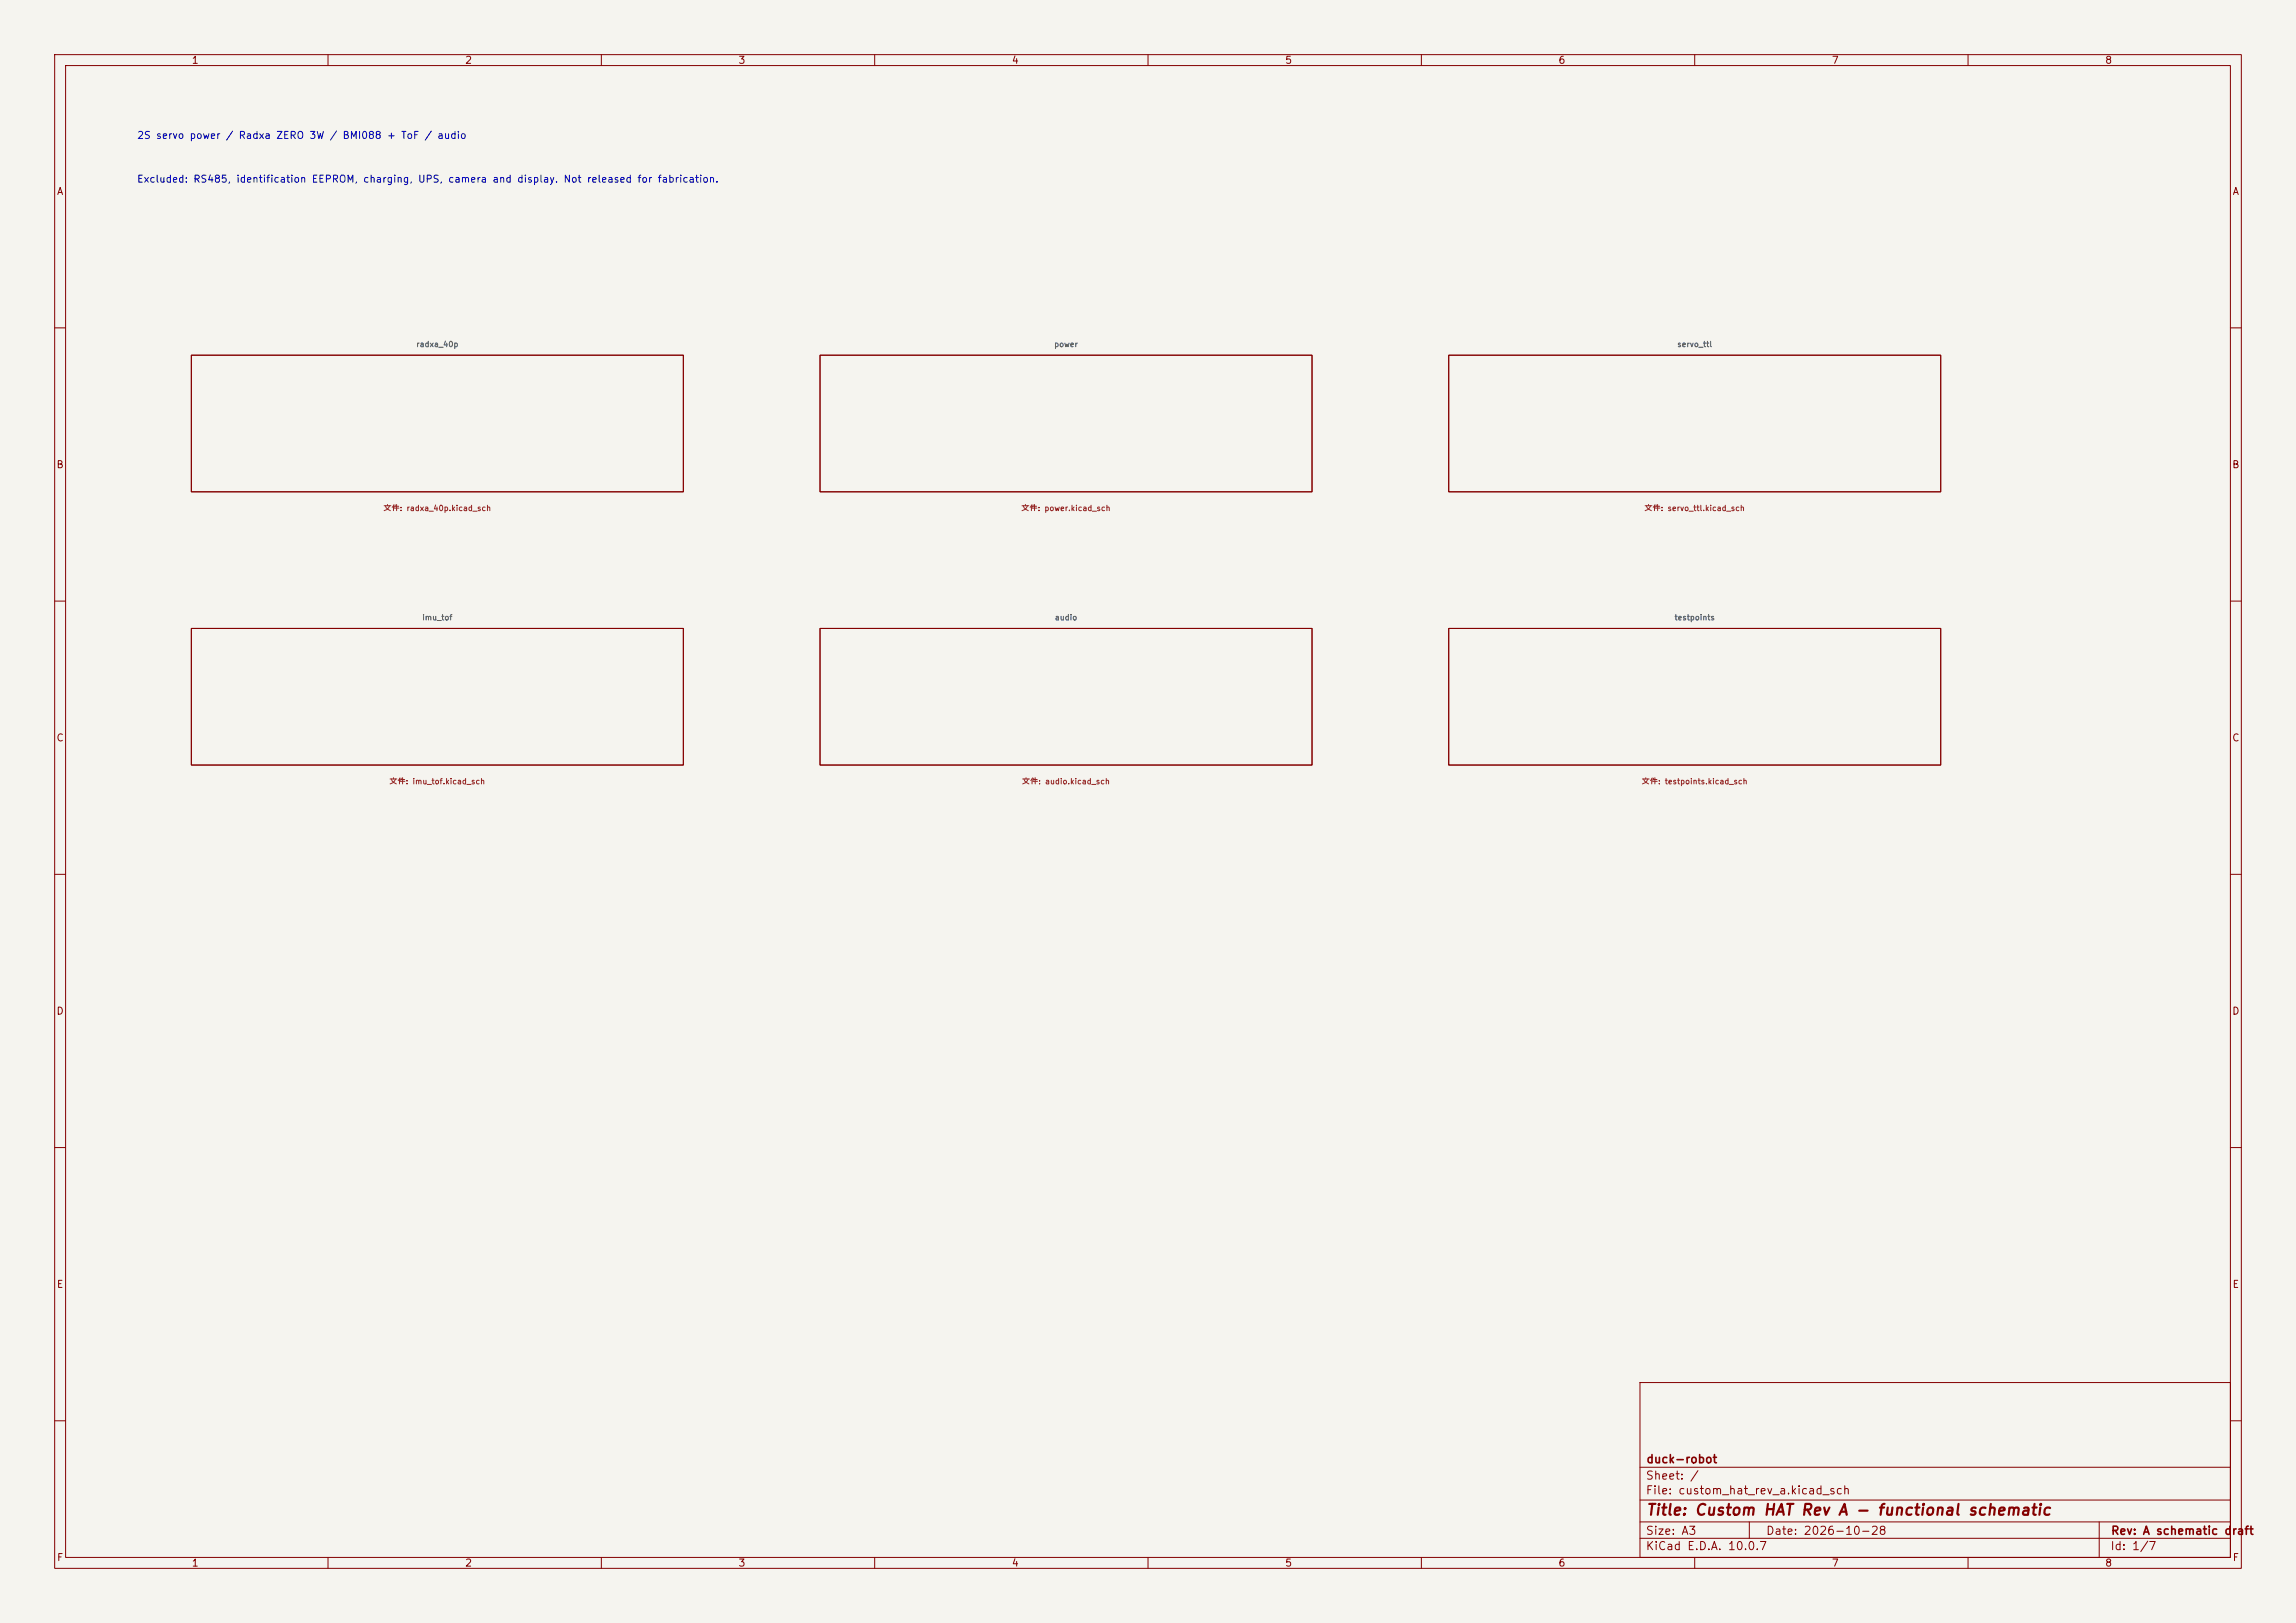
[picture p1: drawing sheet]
<svg xmlns="http://www.w3.org/2000/svg" width="420mm" height="297mm" viewBox="0 0 420 297" stroke-linecap="round" stroke-linejoin="round" font-family="sans-serif">
<defs><g id="words">
<text font-size="2" fill="#840000" x="301" y="277.8">Title: Custom HAT Rev A - functional schematic</text>
<g font-size="1.5" fill="#840000">
<text x="301" y="268.1">duck-robot</text>
<text x="300.9" y="273.8">File: custom_hat_rev_a.kicad_sch</text>
<text x="300.9" y="271.1">Sheet: /</text>
<text x="300.9" y="281.2">Size: A3</text>
<text x="322.9" y="281.2">Date: 2026-10-28</text>
<text x="386" y="281.2">Rev: A schematic draft</text>
<text x="300.9" y="284">KiCad E.D.A. 10.0.7</text>
<text x="385.9" y="284">Id: 1/7</text>
</g>
<g font-size="1.3" fill="#840000">
<text x="35" y="12">1</text>
<text x="85" y="12">2</text>
<text x="135" y="12">3</text>
<text x="185" y="12">4</text>
<text x="235" y="12">5</text>
<text x="285" y="12">6</text>
<text x="335" y="12">7</text>
<text x="385" y="12">8</text>
<text x="10.3" y="36">A</text>
<text x="408.3" y="36">A</text>
<text x="10.2" y="86">B</text>
<text x="408.2" y="86">B</text>
<text x="10.2" y="136">C</text>
<text x="408.2" y="136">C</text>
<text x="10.2" y="186">D</text>
<text x="408.2" y="186">D</text>
<text x="10.3" y="236">E</text>
<text x="408.3" y="236">E</text>
<text x="10.3" y="286">F</text>
<text x="35" y="287">1</text>
<text x="85" y="287">2</text>
<text x="135" y="287">3</text>
<text x="185" y="287">4</text>
<text x="235" y="287">5</text>
<text x="285" y="287">6</text>
<text x="335" y="287">7</text>
<text x="385" y="287">8</text>
<text x="408.3" y="286">F</text>
</g>
<g font-size="1.3" fill="#0000c2">
<text x="25" y="25.7">2S servo power / Radxa ZERO 3W / BMI088 + ToF / audio</text>
<text x="25" y="33.7">Excluded: RS485, identification EEPROM, charging, UPS, camera and display. Not released for fabrication.</text>
</g>
<g font-size="1" fill="#006464">
<text x="76" y="63.8">radxa_40p</text>
<text x="192.7" y="63.8">power</text>
<text x="306.7" y="63.8">servo_ttl</text>
<text x="77.1" y="113.8">imu_tof</text>
<text x="192.9" y="113.8">audio</text>
<text x="306.2" y="113.8">testpoints</text>
</g>
<g font-size="1" fill="#725600">
<text x="70.1" y="93.8">文件: radxa_40p.kicad_sch</text>
<text x="186.8" y="93.8">文件: power.kicad_sch</text>
<text x="300.7" y="93.8">文件: servo_ttl.kicad_sch</text>
<text x="71.2" y="143.8">文件: imu_tof.kicad_sch</text>
<text x="186.9" y="143.8">文件: audio.kicad_sch</text>
<text x="300.2" y="143.8">文件: testpoints.kicad_sch</text>
</g>
</g></defs>
<path d="M0 0h420v297h-420z" fill="#f5f4ef" stroke="#f5f4ef" stroke-width=".18"/>
<g fill="none" stroke="#840000" stroke-width=".18">
<path d="M10 10h400v277h-400zM12 12h396v273h-396zM60 10v2M110 10v2M160 10v2M210 10v2M260 10v2M310 10v2M360 10v2M10 60h2M35 65h90v25h-90zM150 65h90v25h-90z"/>
<path d="M265 65h90v25h-90zM408 60h2M10 110h2M35 115h90v25h-90zM150 115h90v25h-90zM265 115h90v25h-90zM408 110h2M10 160h2M408 160h2M10 210h2M408 210h2M300 253h108v32h-108z"/>
<path d="M10 260h2M300 278.5h108M300 274.5h108M300 268.5h108M320 278.5v3M384 278.5v6.5M408 260h2M60 285v2M110 285v2M160 285v2M210 285v2M260 285v2"/>
<path d="M300 281.5h108M310 285v2M360 285v2"/>
</g>
<use href="#words"/>
</svg>
